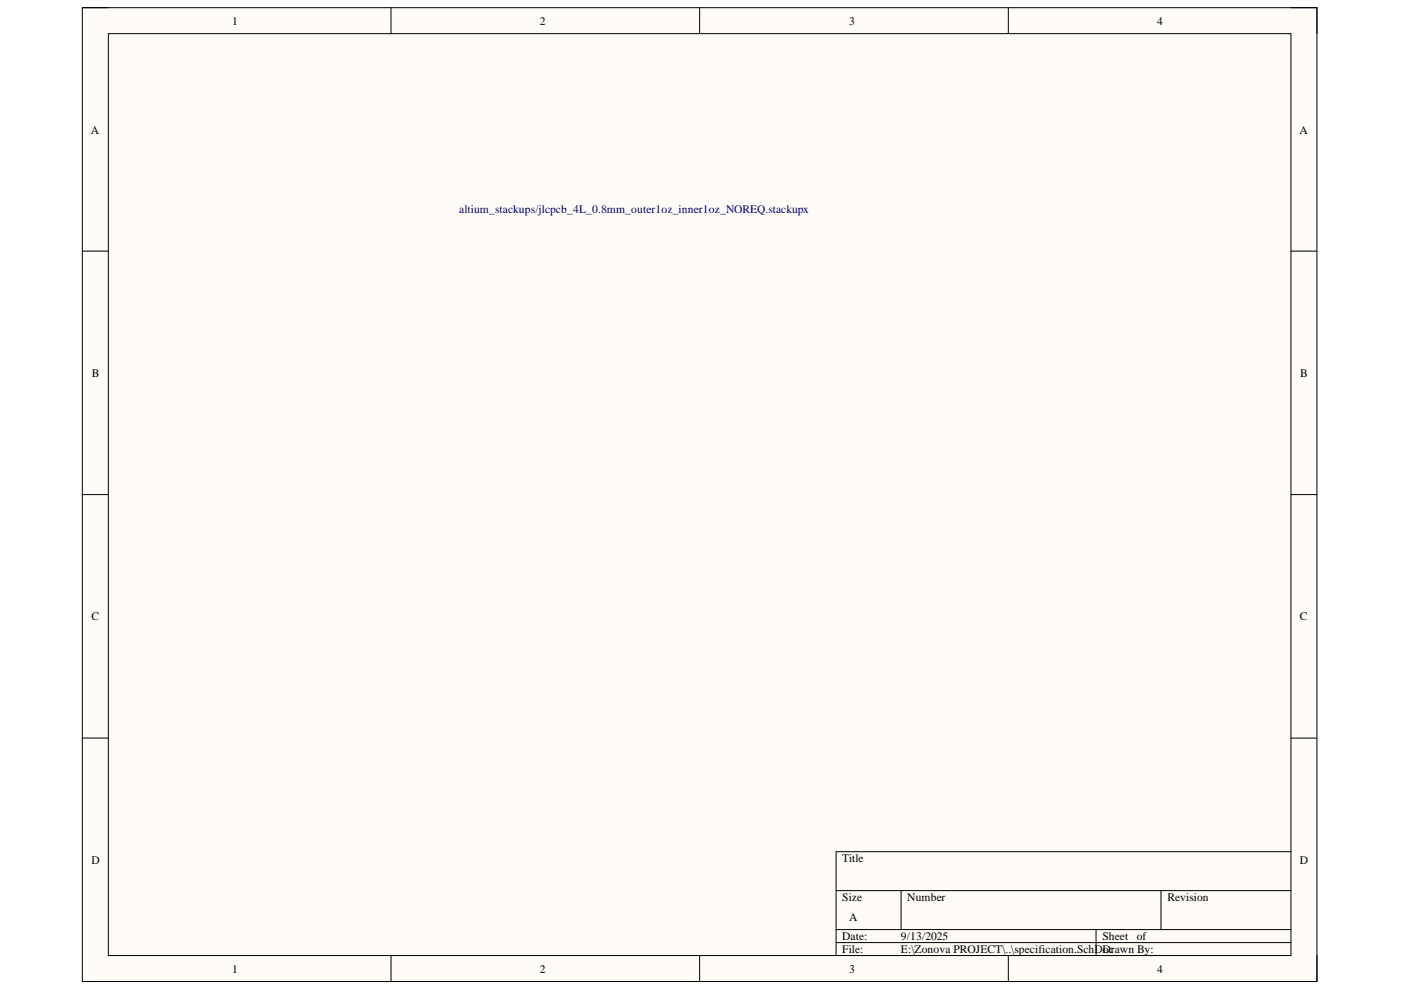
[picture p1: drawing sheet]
<svg xmlns="http://www.w3.org/2000/svg" width="297mm" height="210mm" viewBox="0 0 297 210" stroke-linecap="round" stroke-linejoin="round" font-family="sans-serif">
<defs><g id="words">
<g font-size="2.5">
<text x="49.2" y="5.2">1</text>
<text x="114.5" y="5.2">2</text>
<text x="180" y="5.2">3</text>
<text x="245.3" y="5.2">4</text>
<text x="19.3" y="28.3">A</text>
<text x="275.5" y="28.3">A</text>
<text x="19.5" y="79.9">B</text>
<text x="275.7" y="79.9">B</text>
<text x="19.4" y="131.5">C</text>
<text x="275.6" y="131.5">C</text>
<text x="19.4" y="183.2">D</text>
<text x="178.6" y="182.8">Title</text>
<text x="275.6" y="183.2">D</text>
<text x="178.6" y="191">Size</text>
<text x="192.4" y="191">Number</text>
<text x="247.5" y="191">Revision</text>
<text x="180" y="195.2">A</text>
<text x="178.6" y="199.3">Date:</text>
<text x="178.6" y="202.1">File:</text>
<text x="191" y="199.3">9/13/2025</text>
<text x="191" y="202.1">E:\Zonova PROJECT\..\specification.SchDoc</text>
<text x="233.7" y="199.3">Sheet</text>
<text x="233.7" y="202.1">Drawn By:</text>
<text x="241" y="199.3">of</text>
<text x="49.2" y="206.2">1</text>
<text x="114.5" y="206.2">2</text>
<text x="180" y="206.2">3</text>
<text x="245.3" y="206.2">4</text>
</g>
<text font-size="2.5" fill="#000080" x="97.4" y="45.1">altium_stackups/jlcpcb_4L_0.8mm_outer1oz_inner1oz_NOREQ.stackupx</text>
</g></defs>
<path d="M17.5 1.6h261.7v206.5h-261.7z" fill-rule="evenodd" fill="#fffcf8"/>
<path d="M17.5 1.6h261.7v206.5h-261.7z" fill="none" stroke="#000" stroke-width=".21"/>
<path d="M23 7.1h250.7v195.5h-250.7z" fill-rule="evenodd" fill="#fffcf8"/>
<g fill="none" stroke="#000" stroke-width=".21">
<path d="M17.5 1.6h5.5M23 7.1h250.7v195.5h-250.7zM82.9 1.6v5.5M148.3 1.6v5.5M213.8 1.6v5.5M273.7 1.6h5.5v5.5M17.5 53.2h5.5M273.7 53.2h5.5M17.5 104.9h5.5M273.7 104.9h5.5M17.5 156.5h5.5M273.7 156.5h5.5"/>
<path d="M177.3 188.8h96.4M177.3 197.1h96.4M177.3 199.9h96.4M191 188.8v8.3M232.4 197.1v5.5M246.1 188.8v8.3M273.7 180.6h-96.4v22M82.9 202.6v5.5M148.3 202.6v5.5M213.8 202.6v5.5M279.2 202.6v5.5"/>
</g>
<use href="#words"/>
</svg>
